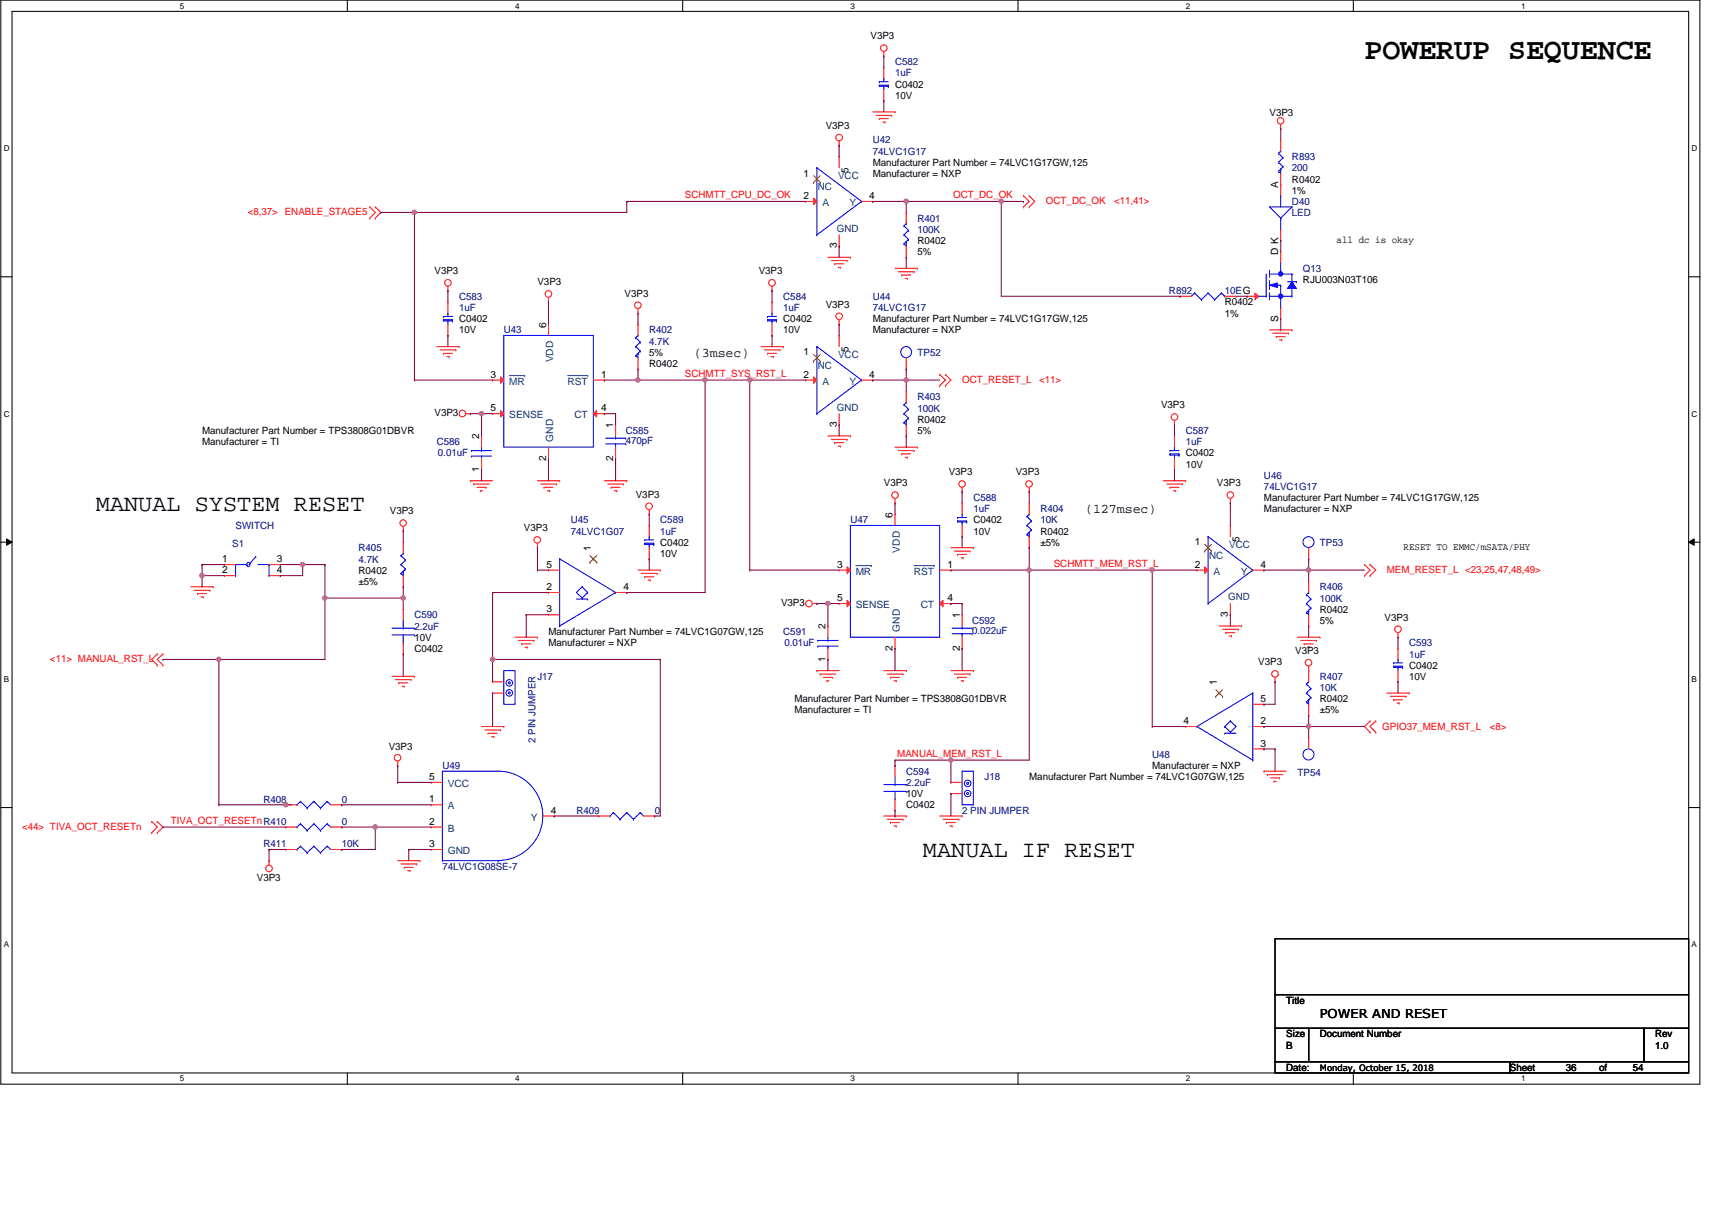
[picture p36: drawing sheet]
<svg xmlns="http://www.w3.org/2000/svg" width="420mm" height="297mm" viewBox="0 0 420 297" stroke-linecap="round" stroke-linejoin="round" font-family="sans-serif">
<defs><g id="words">
<text font-size="7.4" x="334.9" y="14.4">POWERUP SEQUENCE</text>
<g font-size="5.8">
<text x="23.5" y="125.3">MANUAL SYSTEM RESET</text>
<text x="226.5" y="210.4">MANUAL IF RESET</text>
</g>
<g font-size="3.3">
<text x="170.3" y="87.6">(3msec)</text>
<text x="266.3" y="126">(127msec)</text>
</g>
<text font-size="3" x="323.9" y="249.9">POWER AND RESET</text>
<g font-size="2.5">
<text x="213.6" y="9.7">V3P3</text>
<text x="219.7" y="21.5">C0402</text>
<text x="219.7" y="24.3">10V</text>
<text x="311.6" y="28.4">V3P3</text>
<text x="202.6" y="31.7">V3P3</text>
<text x="214.2" y="40.7">Manufacturer Part Number = 74LVC1G17GW,125</text>
<text x="197.2" y="43.3">1</text>
<text x="208.2" y="42.6" transform="rotate(-90 208.2 42.6)">5</text>
<text x="214.2" y="43.4">Manufacturer = NXP</text>
<text x="313.7" y="46.1" transform="rotate(-90 313.7 46.1)">A</text>
<text x="317.1" y="44.8">R0402</text>
<text x="317.1" y="47.5">1%</text>
<text x="197.2" y="48.9">2</text>
<text x="213.3" y="48.9">4</text>
<text x="225.2" y="59.9">R0402</text>
<text x="328" y="59.6">all dc is okay</text>
<text x="205.3" y="61" transform="rotate(-90 205.3 61)">3</text>
<text x="225.2" y="62.7">5%</text>
<text x="313.7" y="62.6" transform="rotate(-90 313.7 62.6)">D K</text>
<text x="106.6" y="67.3">V3P3</text>
<text x="131.9" y="70.1">V3P3</text>
<text x="186.2" y="67.3">V3P3</text>
<text x="319.8" y="69.5">RJU003N03T106</text>
<text x="153.3" y="72.8">V3P3</text>
<text x="202.6" y="75.5">V3P3</text>
<text x="300.6" y="75">R0402</text>
<text x="300.6" y="77.7">1%</text>
<text x="112.7" y="79.1">C0402</text>
<text x="112.7" y="81.8">10V</text>
<text x="134" y="80.4" transform="rotate(-90 134 80.4)">6</text>
<text x="192.2" y="79.1">C0402</text>
<text x="192.2" y="81.8">10V</text>
<text x="214.2" y="81.8">Manufacturer = NXP</text>
<text x="214.2" y="79.1">Manufacturer Part Number = 74LVC1G17GW,125</text>
<text x="313.7" y="79" transform="rotate(-90 313.7 79)">S</text>
<text x="159.3" y="87.3">5%</text>
<text x="197.2" y="87.2">1</text>
<text x="208.2" y="86.4" transform="rotate(-90 208.2 86.4)">5</text>
<text x="120.4" y="92.7">3</text>
<text x="147.5" y="92.7">1</text>
<text x="159.3" y="90.1">R0402</text>
<text x="197.2" y="92.7">2</text>
<text x="213.3" y="92.7">4</text>
<text x="120.4" y="101">5</text>
<text x="147.5" y="101">4</text>
<text x="284.9" y="100.2">V3P3</text>
<text x="49.6" y="106.6">Manufacturer Part Number = TPS3808G01DBVR</text>
<text x="106.6" y="102.2">V3P3</text>
<text x="117.6" y="107.9" transform="rotate(-90 117.6 107.9)">2</text>
<text x="150.5" y="105.1" transform="rotate(-90 150.5 105.1)">1</text>
<text x="205.3" y="104.9" transform="rotate(-90 205.3 104.9)">3</text>
<text x="225.2" y="103.8">R0402</text>
<text x="225.2" y="106.6">5%</text>
<text x="49.6" y="109.3">Manufacturer = TI</text>
<text x="134" y="113.1" transform="rotate(-90 134 113.1)">2</text>
<text x="150.5" y="113.1" transform="rotate(-90 150.5 113.1)">2</text>
<text x="291" y="112">C0402</text>
<text x="117.6" y="115.8" transform="rotate(-90 117.6 115.8)">1</text>
<text x="216.9" y="119.4">V3P3</text>
<text x="232.8" y="116.7">V3P3</text>
<text x="249.3" y="116.7">V3P3</text>
<text x="291" y="114.8">10V</text>
<text x="298.7" y="119.4">V3P3</text>
<text x="156" y="122.2">V3P3</text>
<text x="310.2" y="125.7">Manufacturer = NXP</text>
<text x="310.2" y="123">Manufacturer Part Number = 74LVC1G17GW,125</text>
<text x="95.7" y="126.3">V3P3</text>
<text x="128.6" y="130.4">V3P3</text>
<text x="219.1" y="127.1" transform="rotate(-90 219.1 127.1)">6</text>
<text x="238.9" y="128.5">C0402</text>
<text x="238.9" y="131.2">10V</text>
<text x="255.3" y="131.2">R0402</text>
<text x="145" y="135.3" transform="rotate(-90 145 135.3)">1</text>
<text x="162" y="134">C0402</text>
<text x="162" y="136.7">10V</text>
<text x="255.3" y="134">±5%</text>
<text x="293.2" y="133.9">1</text>
<text x="304.2" y="133.1" transform="rotate(-90 304.2 133.1)">5</text>
<text x="344.5" y="135">RESET TO EMMC/mSATA/PHY</text>
<text x="54.6" y="138">1</text>
<text x="54.6" y="140.7">2</text>
<text x="67.9" y="138">3</text>
<text x="67.9" y="140.7">4</text>
<text x="88" y="140.8">R0402</text>
<text x="88" y="143.6">±5%</text>
<text x="134.1" y="139.4">5</text>
<text x="205.4" y="139.4">3</text>
<text x="232.5" y="139.4">1</text>
<text x="293.2" y="139.4">2</text>
<text x="309.4" y="139.4">4</text>
<text x="134.1" y="144.9">2</text>
<text x="153" y="144.9">4</text>
<text x="191.7" y="148.8">V3P3</text>
<text x="205.4" y="147.6">5</text>
<text x="232.5" y="147.6">4</text>
<text x="134.1" y="150.3">3</text>
<text x="134.6" y="155.9">Manufacturer Part Number = 74LVC1G07GW,125</text>
<text x="202.6" y="154.5" transform="rotate(-90 202.6 154.5)">2</text>
<text x="235.5" y="151.8" transform="rotate(-90 235.5 151.8)">1</text>
<text x="301.4" y="151.5" transform="rotate(-90 301.4 151.5)">3</text>
<text x="323.9" y="150.4">R0402</text>
<text x="323.9" y="153.2">5%</text>
<text x="339.8" y="152.4">V3P3</text>
<text x="101.7" y="157.3">10V</text>
<text x="101.7" y="160">C0402</text>
<text x="134.6" y="158.7">Manufacturer = NXP</text>
<text x="219.1" y="159.7" transform="rotate(-90 219.1 159.7)">2</text>
<text x="235.5" y="159.7" transform="rotate(-90 235.5 159.7)">2</text>
<text x="317.9" y="160.6">V3P3</text>
<text x="202.6" y="162.5" transform="rotate(-90 202.6 162.5)">1</text>
<text x="308.8" y="163.3">V3P3</text>
<text x="345.9" y="164.1">C0402</text>
<text x="345.9" y="166.9">10V</text>
<text x="195" y="172.4">Manufacturer Part Number = TPS3808G01DBVR</text>
<text x="298.6" y="168.2" transform="rotate(-90 298.6 168.2)">1</text>
<text x="309.4" y="172.3">5</text>
<text x="323.9" y="172.4">R0402</text>
<text x="195" y="175.1">Manufacturer = TI</text>
<text x="290.5" y="177.8">4</text>
<text x="309.4" y="177.8">2</text>
<text x="323.9" y="175.1">±5%</text>
<text x="95.4" y="184.1">V3P3</text>
<text x="309.4" y="183.3">3</text>
<text x="105.3" y="191.5">5</text>
<text x="252.6" y="191.6">Manufacturer Part Number = 74LVC1G07GW,125</text>
<text x="282.8" y="188.8">Manufacturer = NXP</text>
<text x="105.3" y="197">1</text>
<text x="222.4" y="195.7">10V</text>
<text x="105.3" y="202.4">2</text>
<text x="135.2" y="199.7">4</text>
<text x="222.4" y="198.4">C0402</text>
<text x="105.3" y="207.9">3</text>
<text x="63" y="216.3">V3P3</text>
<text x="315.7" y="246.4">Title</text>
<text x="315.7" y="254.7">Size</text>
<text x="315.7" y="257.4">B</text>
<text x="323.9" y="254.7">Document Number</text>
<text x="406.2" y="254.7">Rev</text>
<text x="406.2" y="257.4">1.0</text>
<text x="315.7" y="262.9">Date:</text>
<text x="370.5" y="262.9">Sheet</text>
<text x="384.2" y="262.9">36</text>
<text x="392.5" y="262.9">of</text>
<text x="400.7" y="262.9">54</text>
</g>
<g font-size="2.5" fill="#000080">
<text x="219.7" y="16">C582</text>
<text x="219.7" y="18.8">1uF</text>
<text x="214.2" y="35.2">U42</text>
<text x="214.2" y="38">74LVC1G17</text>
<text x="317.1" y="39.3">R893</text>
<text x="317.1" y="42.1">200</text>
<text x="317.1" y="50.3">D40</text>
<text x="317.1" y="53">LED</text>
<text x="225.2" y="54.4">R401</text>
<text x="225.2" y="57.1">100K</text>
<text x="319.8" y="66.8">Q13</text>
<text x="112.7" y="73.6">C583</text>
<text x="112.7" y="76.4">1uF</text>
<text x="192.2" y="73.6">C584</text>
<text x="192.2" y="76.4">1uF</text>
<text x="214.2" y="73.6">U44</text>
<text x="214.2" y="76.4">74LVC1G17</text>
<text x="286.9" y="72.3">R892</text>
<text x="300.6" y="72.3">10EG</text>
<text x="123.6" y="81.8">U43</text>
<text x="159.3" y="81.8">R402</text>
<text x="159.3" y="84.6">4.7K</text>
<text x="225.2" y="87.3">TP52</text>
<text x="225.2" y="98.3">R403</text>
<text x="225.2" y="101">100K</text>
<text x="153.6" y="106.6">C585</text>
<text x="291" y="106.6">C587</text>
<text x="107.2" y="109.3">C586</text>
<text x="107.5" y="112">0.01uF</text>
<text x="153.6" y="109">470pF</text>
<text x="291" y="109.3">1uF</text>
<text x="310.2" y="117.5">U46</text>
<text x="238.9" y="123">C588</text>
<text x="238.9" y="125.7">1uF</text>
<text x="255.3" y="125.7">R404</text>
<text x="310.2" y="120.3">74LVC1G17</text>
<text x="57.8" y="129.8">SWITCH</text>
<text x="140.1" y="128.5">U45</text>
<text x="140.1" y="131.2">74LVC1G07</text>
<text x="162" y="128.5">C589</text>
<text x="162" y="131.2">1uF</text>
<text x="208.7" y="128.5">U47</text>
<text x="255.3" y="128.5">10K</text>
<text x="57" y="134.2">S1</text>
<text x="88" y="135.3">R405</text>
<text x="323.9" y="134">TP53</text>
<text x="88" y="138.1">4.7K</text>
<text x="323.9" y="144.9">R406</text>
<text x="323.9" y="147.7">100K</text>
<text x="101.7" y="151.8">C590</text>
<text x="101.7" y="154.6">2.2uF</text>
<text x="192.2" y="155.9">C591</text>
<text x="238.6" y="153.2">C592</text>
<text x="238.6" y="155.7">0.022uF</text>
<text x="192.5" y="158.7">0.01uF</text>
<text x="345.9" y="158.7">C593</text>
<text x="345.9" y="161.4">1uF</text>
<text x="131.9" y="166.9">J17</text>
<text x="323.9" y="166.9">R407</text>
<text x="323.9" y="169.6">10K</text>
<text x="131.4" y="182.5" transform="rotate(-90 131.4 182.5)">2 PIN JUMPER</text>
<text x="108.6" y="188.8">U49</text>
<text x="222.4" y="190.2">C594</text>
<text x="241.6" y="191.6">J18</text>
<text x="282.8" y="186.1">U48</text>
<text x="318.4" y="190.5">TP54</text>
<text x="64.7" y="197.1">R408</text>
<text x="83.9" y="197.1">0</text>
<text x="222.4" y="193">2.2uF</text>
<text x="83.9" y="202.6">0</text>
<text x="141.5" y="199.8">R409</text>
<text x="160.7" y="199.8">0</text>
<text x="236.1" y="199.8">2 PIN JUMPER</text>
<text x="64.7" y="208">R411</text>
<text x="83.9" y="208">10K</text>
<text x="108.6" y="213.5">74LVC1G08SE-7</text>
</g>
<g font-size="2.5" fill="#004080">
<text x="200.7" y="46.7">NC</text>
<text x="205.7" y="44">VCC</text>
<text x="201.8" y="50.6">A</text>
<text x="208.5" y="50.6">Y</text>
<text x="205.4" y="56.9">GND</text>
<text x="135.8" y="89" transform="rotate(-90 135.8 89)">VDD</text>
<text x="205.7" y="87.9">VCC</text>
<text x="125" y="94.4">MR</text>
<text x="139.3" y="94.4">RST</text>
<text x="200.7" y="90.6">NC</text>
<text x="201.8" y="94.4">A</text>
<text x="208.5" y="94.4">Y</text>
<text x="205.4" y="100.8">GND</text>
<text x="125" y="102.7">SENSE</text>
<text x="141" y="102.7">CT</text>
<text x="135.8" y="108.4" transform="rotate(-90 135.8 108.4)">GND</text>
<text x="220.8" y="135.6" transform="rotate(-90 220.8 135.6)">VDD</text>
<text x="296.7" y="137.2">NC</text>
<text x="301.7" y="134.5">VCC</text>
<text x="210" y="141.1">MR</text>
<text x="224.3" y="141.1">RST</text>
<text x="297.8" y="141.1">A</text>
<text x="304.5" y="141.1">Y</text>
<text x="210" y="149.3">SENSE</text>
<text x="226" y="149.3">CT</text>
<text x="301.4" y="147.4">GND</text>
<text x="220.8" y="155.1" transform="rotate(-90 220.8 155.1)">GND</text>
<text x="109.9" y="193.2">VCC</text>
<text x="109.9" y="198.7">A</text>
<text x="130.3" y="201.5">Y</text>
<text x="109.9" y="204.2">B</text>
<text x="109.9" y="209.7">GND</text>
</g>
<g font-size="2.5" fill="#f00">
<text x="60.8" y="52.8">&lt;8,37&gt; ENABLE_STAGE5</text>
<text x="168.1" y="48.7">SCHMTT_CPU_DC_OK</text>
<text x="233.9" y="48.7">OCT_DC_OK</text>
<text x="256.7" y="50">OCT_DC_OK</text>
<text x="273.4" y="50">&lt;11,41&gt;</text>
<text x="168.1" y="92.5">SCHMTT_SYS_RST_L</text>
<text x="236.1" y="93.9">OCT_RESET_L</text>
<text x="255" y="93.9">&lt;11&gt;</text>
<text x="258.6" y="139.2">SCHMTT_MEM_RST_L</text>
<text x="340.3" y="140.5">MEM_RESET_L &lt;23,25,47,48,49&gt;</text>
<text x="12.3" y="162.5">&lt;11&gt; MANUAL_RST_L</text>
<text x="339.2" y="179.2">GPIO37_MEM_RST_L</text>
<text x="365.6" y="179.2">&lt;8&gt;</text>
<text x="220.2" y="185.8">MANUAL_MEM_RST_L</text>
<text x="5.4" y="203.7">&lt;44&gt; TIVA_OCT_RESETn</text>
<text x="41.9" y="202.3">TIVA_OCT_RESETnR410</text>
</g>
<text font-size="2.2" x="323.9" y="262.8">Monday, October 15, 2018</text>
<g font-size="2">
<text x="44.1" y="2.1">5</text>
<text x="126.4" y="2.1">4</text>
<text x="208.7" y="2.1">3</text>
<text x="291" y="2.1">2</text>
<text x="373.3" y="2.1">1</text>
<text x=".9" y="37.1">D</text>
<text x="415.2" y="37.1">D</text>
<text x=".9" y="102.3">C</text>
<text x="415.2" y="102.3">C</text>
<text x=".9" y="167.4">B</text>
<text x="415.2" y="167.4">B</text>
<text x=".9" y="232.6">A</text>
<text x="415.2" y="232.6">A</text>
<text x="44.1" y="265.5">5</text>
<text x="126.4" y="265.5">4</text>
<text x="208.7" y="265.5">3</text>
<text x="291" y="265.5">2</text>
<text x="373.3" y="265.5">1</text>
</g>
</g></defs>
<path d="M.2 0h417v266.1h-417zM3 2.8h411.4v260.6h-411.4z" fill="none" stroke="#000" stroke-width=".25"/>
<g fill="#fff">
<path d="M44.1 .3h1.1v2.2h-1.1z"/>
<path d="M44.1 263.7h1.1v2.2h-1.1z"/>
</g>
<path d="M85.2 0v2.8M85.2 263.4v2.7" fill="none" stroke="#000" stroke-width=".25"/>
<g fill="#fff">
<path d="M126.4 .3h1.1v2.2h-1.1z"/>
<path d="M126.4 263.7h1.1v2.2h-1.1z"/>
</g>
<path d="M167.5 0v2.8M167.5 263.4v2.7" fill="none" stroke="#000" stroke-width=".25"/>
<g fill="#fff">
<path d="M208.7 .3h1.1v2.2h-1.1z"/>
<path d="M208.7 263.7h1.1v2.2h-1.1z"/>
</g>
<path d="M249.8 0v2.8M249.8 263.4v2.7" fill="none" stroke="#000" stroke-width=".25"/>
<g fill="#fff">
<path d="M291 .3h1.1v2.2h-1.1z"/>
<path d="M291 263.7h1.1v2.2h-1.1z"/>
</g>
<path d="M332.1 0v2.8M332.1 263.4v2.7" fill="none" stroke="#000" stroke-width=".25"/>
<g fill="#fff">
<path d="M373.3 .3h1.1v2.2h-1.1z"/>
<path d="M373.3 263.7h1.1v2.2h-1.1z"/>
<path d="M.9 35.3h1.4v2.2h-1.4z"/>
<path d="M415.2 35.3h1.3v2.2h-1.3z"/>
<path d="M.9 100.5h1.4v2.2h-1.4z"/>
<path d="M415.2 100.5h1.3v2.2h-1.3z"/>
</g>
<path d="M.2 67.9h2.8M414.4 67.9h2.8" fill="none" stroke="#000" stroke-width=".25"/>
<g fill="#fff">
<path d="M.9 165.7h1.3v2.2h-1.3z"/>
<path d="M415.2 165.7h1.3v2.2h-1.3z"/>
</g>
<path d="M.2 133.1h2.8M1.6 132.3l1.4 .8-1.4 .8zM414.4 133.1l1.4-.8v1.6zM414.4 133.1h2.8" fill="none" stroke="#000" stroke-width=".25"/>
<path d="M1.6 132.3l1.4 .8-1.4 .8zM414.4 133.1l1.4-.8v1.6z" fill="#000"/>
<g fill="#fff">
<path d="M.9 230.8h1.3v2.2h-1.3z"/>
<path d="M415.2 230.8h1.3v2.2h-1.3z"/>
</g>
<path d="M.2 198.2h2.8M414.4 198.2h2.8M312.9 230.5h101.5v13.7h-101.5zM312.9 244.2h101.5v8.2h-101.5zM312.9 252.4h8.3v8.2h-8.3zM321.2 252.4h82.3v8.2h-82.3zM403.5 252.4h10.9v8.2h-10.9zM312.9 260.6h57.6v2.8h-57.6zM370.5 260.6h43.9v2.8h-43.9z" fill="none" stroke="#000" stroke-width=".25"/>
<g fill="none" stroke="#f00" stroke-width=".25">
<path d="M216.9 13.8h.1M216.9 12.7v1.1M205.9 35.7h.1M205.9 34.6v1.1M214.2 27.5h5.5M215 28.3h3.9M215.8 29.1h.1M215.8 29.1h2.2M216.7 30h.5M217.2 30h.1M218.9 28.3h.1M219.7 27.5h.1"/>
<path d="M314.3 31.6h.1M314.3 30.5v1.1M90.8 50.8h.1M90.8 53.6h.1M90.8 50.8l1.3 1.4-1.3 1.4M92.1 53.6h.1M92.1 50.8h.1M92.1 50.8l1.4 1.4-1.4 1.4M251.2 50.8h.1M251.2 48h.1M251.2 48l1.4 1.4-1.4 1.4M252.6 50.8h.1"/>
<path d="M252.6 48h.1M252.6 48l1.3 1.4-1.3 1.4M109.9 71.4h.1M109.9 70.3v1.1M134.6 74.1h.1M134.6 73v1.1M156.6 76.9h.1M156.6 75.8v1.1M189.5 71.4h.1M189.5 70.3v1.1M203.2 63.2h5.5M204 64h3.9"/>
<path d="M204.8 64.8h.1M204.8 64.8h2.2M205.7 65.6h.5M205.9 79.6h.1M205.9 78.5v1.1M206.2 65.6h.1M207.9 64h.1M208.7 63.2h.1M219.7 65.9h5.5M220.5 66.7h3.8M221.3 67.5h.1M221.3 67.5h2.2"/>
<path d="M222.2 68.4h.5M222.7 68.4h.1M224.3 66.7h.1M225.2 65.9h.1M107.2 85.1h5.5M108 85.9h3.9M108.8 86.7h.1M108.8 86.7h2.2M109.7 87.5h.5M110.2 87.5h.1M111.9 85.9h.1M112.7 85.1h.1"/>
<path d="M186.8 85.1h5.4M187.6 85.9h3.8M188.4 86.7h.1M188.4 86.7h2.2M189.2 87.5h.6M189.8 87.5h.1M191.4 85.9h.1M192.2 85.1h.1M230.6 94.7h.1M230.6 91.9h.1M230.6 91.9l1.4 1.4-1.4 1.4M232 94.7h.1"/>
<path d="M232 91.9h.1M232 91.9l1.4 1.4-1.4 1.4M311.6 81h5.5M312.4 81.8h3.8M313.2 82.6h.1M313.2 82.6h2.2M314 83.4h.6M314.6 83.4h.1M316.2 81.8h.1M317.1 81h.1M114.3 101.6h1.1M115.4 118h.1"/>
<path d="M115.4 101.6h.1M115.4 118h5.5M116.2 118.8h.1M116.2 118.8h3.9M117.1 119.6h2.2M119.3 119.6h.1M131.9 118h5.5M132.7 118.8h3.9M133.5 119.6h.1M133.5 119.6h2.2M136.6 118.8h.1M137.4 118h.1"/>
<path d="M148.3 118h5.5M149.2 118.8h3.8M150 119.6h.1M150 119.6h2.2M153 118.8h.1M153.8 118h.1M203.2 107h5.5M204 107.9h3.9M204.8 108.7h.1M204.8 108.7h2.2M205.7 109.5h.5M206.2 109.5h.1"/>
<path d="M207.9 107.9h.1M208.7 107h.1M219.7 109.8h5.5M220.5 110.6h3.8M221.3 111.4h.1M221.3 111.4h2.2M222.2 112.3h.5M222.7 112.3h.1M224.3 110.6h.1M225.2 109.8h.1M236.1 119.6v1.1M252.6 119.6v1.1"/>
<path d="M285.5 118h5.5M286.3 118.8h3.9M287.1 119.6h.1M287.1 119.6h2.2M288.2 104.3h.1M288.2 103.2v1.1M290.2 118.8h.1M291 118h.1M99 130.3h.1M99 129.2v1.1M117.9 120.5h.1M117.9 120.5h.5"/>
<path d="M131.9 134.5h.1M131.9 133.3v1.2M134.4 120.5h.5M134.9 120.5h.1M150.8 120.5h.6M151.4 120.5h.1M156.6 140h5.4M159.3 126.2h.1M159.3 137.2h.1M159.3 129h.1M159.3 125.1v1.1M159.3 129v2.7"/>
<path d="M159.3 134.5v2.7M162 140h.1M219.7 123.5h.1M219.7 122.4v1.1M230.6 140h2.8M233.4 140h.1M233.4 134.5h5.5M234.2 135.3h3.8M235 136.1h.1M235 136.1h2.2M235.9 136.9h.5M236.1 120.7h.1"/>
<path d="M236.4 136.9h.1M238 135.3h.1M238.9 134.5h.1M252.6 120.7h.1M288 120.5h.5M288.5 120.5h.1M302 123.5h.1M302 122.4v1.1M334.9 138.6h.1M334.9 138.6l1.3 1.4-1.3 1.3M336.2 138.6h.1M336.2 138.6l1.4 1.4-1.4 1.3"/>
<path d="M46.9 144.1h5.4M47.7 144.9h3.8M48.5 145.7h.1M48.5 145.7h2.2M49.3 146.6h.6M49.9 146.6h.1M51.5 144.9h.1M52.3 144.1h.1M126.4 156.4h5.5M127.2 157.2h3.9M128 158.1h.1M128 158.1h2.2"/>
<path d="M128.9 158.9h.5M129.4 158.9h.1M131.1 157.2h.1M131.9 156.4h.1M157.4 140.8h3.8M158.2 141.6h.1M158.2 141.6h2.2M159 142.4h.6M159.6 142.4h.1M161.2 140.8h.1M199.4 148.2h1.1M200.5 148.2h.1"/>
<path d="M219.7 159.2h.1M219.7 156.4v2.8M299.2 153.7h5.5M300 154.5h3.9M300.9 155.3h.1M300.9 155.3h2.2M301.7 156.1h.5M302.2 156.1h.1M303.9 154.5h.1M304.7 153.7h.1M318.4 156.4h5.5M319.2 157.2h3.9"/>
<path d="M320.1 158.1h.1M320.1 158.1h2.2M320.9 158.9h.5M321.4 158.9h.1M323.1 157.2h.1M323.9 156.4h.1M334.9 141.3h.1M336.2 141.3h.1M343.1 156.4h.1M343.1 155.3v1.1M38.6 163.3h.1M38.6 160.5h.1"/>
<path d="M38.6 160.5l-1.4 1.4 1.4 1.4M40 163.3h.1M40 160.5h.1M40 160.5l-1.4 1.4 1.4 1.4M96.2 166h5.5M97.1 166.8h3.8M97.9 167.6h.1M97.9 167.6h2.2M98.7 168.5h.5M99.2 168.5h.1M100.9 166.8h.1M101.7 166h.1"/>
<path d="M118.2 178.4h5.4M119 179.2h3.8M122.8 179.2h.1M123.6 178.4h.1M200.5 164.6h.1M200.5 164.6h5.4M201.3 165.5h.1M201.3 165.5h3.8M202.1 166.3h2.2M202.9 167.1h.1M202.9 167.1h.6M204.3 166.3h.1"/>
<path d="M216.9 164.6h5.5M217.8 165.5h3.8M218.6 166.3h.1M218.6 166.3h2.2M219.4 167.1h.6M220 167.1h.1M221.6 165.5h.1M222.4 164.6h.1M233.4 164.6h5.5M234.2 165.5h3.8M235 166.3h.1M235 166.3h2.2"/>
<path d="M235.9 167.1h.5M236.4 167.1h.1M238 165.5h.1M238.9 164.6h.1M312.9 167.4h.1M312.9 166.3v1.1M321.2 164.6h.1M321.2 163.5v1.1M336.2 179.7h.1M336.2 177h.1M336.2 177l-1.3 1.4 1.3 1.3M337.6 177h.1"/>
<path d="M337.6 179.7h.1M337.6 177l-1.4 1.4 1.4 1.3M340.3 170.1h5.6M341.2 170.9h3.8M342 171.8h.1M342 171.8h2.2M342.8 172.6h.6M343.4 172.6h.1M345 170.9h.1M345.9 170.1h.1M97.6 188h.1M97.6 186.9v1.1"/>
<path d="M119.8 180h.1M119.8 180h2.2M120.6 180.8h.6M121.2 180.8h.1M310.2 189.3h.1M310.2 189.3h5.5M311 190.2h.1M311 190.2h3.9M311.8 191h2.2M312.7 191.8h.1M312.7 191.8h.5M314 191h.1"/>
<path d="M37.2 201.7h.1M37.2 204.4h.1M37.2 201.7l1.4 1.3-1.4 1.4M38.6 204.4h.1M38.6 201.7h.1M38.6 201.7l1.4 1.3-1.4 1.4M66 211.3h.1M66 211.3v1.1M97.6 211.3h5.5M98.4 212.1h3.9M99.2 212.9h.1M99.2 212.9h2.2"/>
<path d="M100.1 213.7h.5M100.6 213.7h.1M102.3 212.1h.1M103.1 211.3h.1M216.9 200.3h5.5M217.8 201.1h3.8M218.6 201.9h.1M218.6 201.9h2.2M219.4 202.8h.6M220 202.8h.1M221.6 201.1h.1M222.4 200.3h.1"/>
<path d="M230.6 200.3h5.5M231.5 201.1h3.8M232.3 201.9h.1M232.3 201.9h2.2M233.1 202.8h.6M233.7 202.8h.1M235.3 201.1h.1M236.1 200.3h.1"/>
<circle cx="216.9" cy="11.8" r=".81"/>
<circle cx="205.9" cy="33.8" r=".81"/>
<circle cx="314.3" cy="29.7" r=".8"/>
<circle cx="109.9" cy="69.4" r=".81"/>
<circle cx="134.6" cy="72.2" r=".81"/>
<circle cx="156.5" cy="74.9" r=".81"/>
<circle cx="189.5" cy="69.4" r=".81"/>
<circle cx="205.9" cy="77.7" r=".8"/>
<circle cx="113.5" cy="101.5" r=".81"/>
<circle cx="236.1" cy="118.8" r=".78"/>
<circle cx="252.6" cy="118.8" r=".8"/>
<circle cx="288.2" cy="102.4" r=".81"/>
<circle cx="98.9" cy="128.4" r=".79"/>
<circle cx="131.9" cy="132.5" r=".8"/>
<circle cx="159.3" cy="124.3" r=".81"/>
<circle cx="219.7" cy="121.5" r=".81"/>
<circle cx="302" cy="121.5" r=".81"/>
<circle cx="198.5" cy="148.2" r=".81"/>
<circle cx="343.1" cy="154.5" r=".81"/>
<circle cx="312.9" cy="165.4" r=".81"/>
<circle cx="321.1" cy="162.7" r=".81"/>
<circle cx="97.6" cy="186" r=".81"/>
<circle cx="66" cy="213.2" r=".81"/>
</g>
<g fill="none" stroke="#00f" stroke-width=".25">
<path d="M158.2 132.5h.1M158.2 133.3h.1M158.2 133.3v.3h2.2M158.2 132.5h2.2M158.2 133.3h2.2M159.3 133.6h.1M159.3 131.7h.1M159.3 131.7v.8M159.3 133.6v.9M160.4 133.6h.1M160.4 133.3h.1M160.4 133.3v.3"/>
<path d="M208.7 129h21.9v27.4h-21.9z"/>
</g>
<path d="M224.3 138.9h5M229.3 138.9h.1" fill="none" stroke="#004080" stroke-width=".25"/>
<path d="M207.9 139.1l.8 .9-.8 .8z" fill="#f00"/>
<path d="M205.9 140h.1M205.9 140h2.8M207.9 139.1l.8 .9-.8 .8zM219.7 126.2h.1M219.7 126.2v2.8" fill="none" stroke="#f00" stroke-width=".25"/>
<path d="M210 138.9h3.8M213.8 138.9h.1" fill="none" stroke="#004080" stroke-width=".25"/>
<path d="M230.6 148.2l.8-.8v1.6z" fill="#f00"/>
<path d="M230.6 148.2l.8-.8v1.6zM230.6 148.2h2.8M233.4 148.2h.1" fill="none" stroke="#f00" stroke-width=".25"/>
<path d="M207.9 147.4l.8 .8-.8 .8z" fill="#f00"/>
<g fill="none" stroke="#f00" stroke-width=".25">
<path d="M216.9 16.5h.1M216.9 16.5v2.8M216.9 24.7h.1M216.9 22v2.7M109.9 74.1h.1M109.9 74.1v2.8M109.9 79.6v2.7M156.6 79.6h.1M156.6 79.6v2.7M109.9 82.3h.1M156.6 90.6h.1M156.6 87.8v2.8"/>
<path d="M222.4 90.6h.1M222.4 87.8v2.8M99 133.1h.1M99 133.1v2.7M296.5 134.5h.1M99 144.1h.1M99 141.3v2.8M203.2 153.7h.1M203.2 153.7v2.7M203.2 159.2v2.7M205.9 148.2h.1M205.9 148.2h2.8"/>
<path d="M207.9 147.4l.8 .8-.8 .8zM203.2 161.9h.1M321.2 175.6h.1M321.2 164.6h.1M321.2 164.6v2.8M321.2 172.9v2.7"/>
</g>
<g fill="none" stroke="#00f" stroke-width=".25">
<path d="M216.9 19.3h.1M216.9 19.3v.8M215.8 20.1h.1M215.8 20.9h.1M215.8 20.9v.3h2.2M215.8 20.1h2.2M215.8 20.9h2.2M216.9 21.2h.1M216.9 21.2v.8M218 21.2h.1M218 20.9h.1M218 20.9v.3"/>
<path d="M108.8 77.7h.1M108.8 78.5h.1M108.8 78.5v.3h2.2M108.8 77.7h2.2M108.8 78.5h2.2M109.9 78.8h.1M109.9 76.9h.1M109.9 76.9v.8M109.9 78.8v.8M111 78.8h.1M111 78.5h.1M111 78.5v.3"/>
<path d="M156 87.3h.1M156 85.1h.1M156 82.9h.1M156 85.1l1.1 1.1M156 82.9l1.1 1.1M156.6 82.3h.1M156.6 86.7h.1M156.6 86.7v1.1l-.6-.5M156.6 82.3l-.6 .6M157.1 86.2h.1M157.1 84h.1M157.1 86.2l-1.1 1.1"/>
<path d="M157.1 84l-1.1 1.1M98.4 138.6h.1M98.4 136.4h.1M98.4 138.6l1.1 1.1M98.4 136.4l1.1 1.1M99 135.8h.1M99 135.8l-.6 .6M99.5 139.7h.1M99.5 137.5h.1M99.5 139.7l-1.1 1.1M99.5 137.5l-1.1 1.1M296.5 131.7h.1"/>
<path d="M296.5 131.7v16.5M296.5 131.7l11 8.3M307.5 140h.1M307.5 140l-11 8.2M98.4 140.8h.1M99 140.2h.1M99 140.2v1.1l-.6-.5M200.7 157.2h.1M200.7 158.6h.1M200.7 157.2h5M200.7 158.6h5M203.2 158.6h.1"/>
<path d="M203.2 157.2h.1M203.2 156.4v.8M203.2 158.6v.6M296.5 148.2h.1M320.6 172.3h.1M320.6 170.1h.1M320.6 167.9h.1M320.6 170.1l1.1 1.1M320.6 167.9l1.1 1.1M321.2 167.4h.1M321.2 171.8h.1M321.2 171.8v1.1l-.6-.6"/>
<path d="M321.2 167.4l-.6 .5M321.7 171.2h.1M321.7 169h.1M321.7 171.2l-1.1 1.1M321.7 169l-1.1 1.1"/>
<circle cx="222.4" cy="86.4" r="1.35"/>
</g>
<path d="M295.6 135.3h.1M295.7 133.6l1.6 1.7M297.3 133.6l-1.7 1.7M297.3 135.3h.1" fill="none" stroke="#804000" stroke-width=".25"/>
<path d="M295.7 139.1l.8 .9-.8 .8z" fill="#f00"/>
<g fill="none" stroke="#f00" stroke-width=".25">
<path d="M200.5 43.9h.1M289.6 72.7h.1M289.6 72.7h2.7M300.6 72.7h2.7M303.3 72.7h.1M118.2 115.3h.1M118.2 107h.1M118.2 107v2.8M118.2 112.5v2.8M151.1 104.3h.1M151.1 112.5h.1M151.1 104.3v2.7"/>
<path d="M151.1 109.8v2.7M293.7 140h.1M293.7 140h2.8M295.7 139.1l.8 .9-.8 .8zM302 129h.1M302 129v2.7M307.5 140h2.7M310.2 140h.1M321.2 137.2h.1M321.2 134.5v2.7M302 150.9h.1M302 148.2v2.7"/>
<path d="M120.9 167.4h.1M120.9 170.1h.1M120.9 167.4h2.7M120.9 170.1h2.7M70.2 203h.1M70.2 203h2.7M81.1 203h2.8M83.9 203h.1"/>
</g>
<g fill="none" stroke="#00f" stroke-width=".25">
<path d="M200.5 57.7h.1M200.5 41.2h.1M200.5 41.2v16.5M200.5 41.2l10.9 8.2M211.4 49.4h.1M211.4 49.4l-10.9 8.3M293.2 71.9h.1M293.2 71.9l-.9 .8M293.2 71.9l1.6 1.7M294.8 73.6h.1M296.5 71.9h.1M296.5 71.9l-1.7 1.7"/>
<path d="M296.5 71.9l1.6 1.7M298.1 73.6h.1M299.8 71.9h.1M299.8 71.9l-1.7 1.7M299.8 71.9l.8 .8M300.6 72.7h.1M115.7 110.6h.1M115.7 112h.1M115.7 110.6h4.9M115.7 112h4.9M118.2 112h.1M118.2 110.6h.1"/>
<path d="M118.2 109.8v.8M118.2 112v.5M148.6 109h5M148.6 107.6h5M151.1 107.6h.1M151.1 109h.1M151.1 107v.6M151.1 109v.8M153.6 109h.1M153.6 107.6h.1M123.6 164.6h2.8v8.3h-2.8zM72.9 203h.1"/>
<path d="M73.7 202.2h.1M73.7 202.2l1.7 1.7M73.7 202.2l-.8 .8M75.4 203.9h.1M77 202.2h.1M77 202.2l1.6 1.7M77 202.2l-1.6 1.7M78.6 203.9h.1M80.3 202.2h.1M80.3 202.2l.8 .8M80.3 202.2l-1.7 1.7"/>
<circle cx="321.1" cy="133.1" r="1.34"/>
<circle cx="125" cy="167.6" r=".81"/>
<circle cx="125" cy="170.1" r=".81"/>
<circle cx="125" cy="167.6" r=".26"/>
<circle cx="125" cy="170.1" r=".26"/>
</g>
<path d="M199.6 44.8h.1M199.7 43.1l1.6 1.7M201.3 43.1l-1.7 1.7M201.3 44.8h.1" fill="none" stroke="#804000" stroke-width=".25"/>
<path d="M199.7 48.6l.8 .8-.8 .8z" fill="#f00"/>
<g fill="none" stroke="#f00" stroke-width=".25">
<path d="M205.9 38.4h.1M205.9 38.4v2.8M314.3 34.3h.1M314.3 34.3v2.8M197.7 49.4h.1M197.7 49.4h2.8M199.7 48.6l.8 .8-.8 .8zM205.9 57.7v2.7M211.4 49.4h2.8M214.2 49.4h.1M222.4 52.2h.1M222.4 52.2v2.7"/>
<path d="M314.3 45.3h.1M314.3 42.6v2.7M205.9 60.4h.1M222.4 63.2h.1M222.4 60.4v2.8M200.5 87.8h.1M134.6 140h.1M134.6 140h2.8M145.6 137.2h.1M134.6 145.5h.1M134.6 150.9h.1M134.6 145.5h2.8"/>
<path d="M134.6 150.9h2.8M151.1 145.5h2.7M153.8 145.5h.1M70.2 197.6h.1M70.2 197.6h2.7M81.1 197.6h2.8M83.9 197.6h.1M321.2 181.1h.1M321.2 181.1v2.8M147 200.3h.1M147 200.3h2.7M157.9 200.3h2.8"/>
<path d="M160.7 200.3h.1"/>
</g>
<g fill="none" stroke="#00f" stroke-width=".25">
<path d="M313.8 39.8h.1M313.8 37.6h.1M313.8 39.8l1.1 1.1M313.8 37.6l1.1 1.1M314.3 37.1h.1M314.3 37.1l-.5 .5M314.9 38.7h.1M314.9 38.7l-1.1 1.1M221.9 59.9h.1M221.9 57.7h.1M221.9 55.5h.1M221.9 57.7l1.1 1.1"/>
<path d="M221.9 55.5l1.1 1.1M222.4 54.9h.1M222.4 59.3h.1M222.4 59.3v1.1l-.5-.5M222.4 54.9l-.5 .6M223 58.8h.1M223 56.6h.1M223 58.8l-1.1 1.1M223 56.6l-1.1 1.1M313.8 42h.1M314.3 41.5h.1M314.3 41.5v1.1l-.5-.6"/>
<path d="M314.9 40.9h.1M314.9 40.9l-1.1 1.1M200.5 85.1h.1M200.5 85.1v16.5M200.5 85.1l10.9 8.2M211.4 93.3h.1M211.4 93.3l-10.9 8.3M200.5 101.6h.1M137.4 137.2h.1M137.4 137.2l13.7 8.3M137.4 137.2v16.5M137.4 153.7h.1"/>
<path d="M141.5 147.1h2.7M142.9 144.1h.1M142.9 146.8h.1M142.9 144.1l-1.4 1.4 1.4 1.3M142.9 144.1l1.3 1.4M144.2 147.1h.1M144.2 145.5h.1M144.2 145.5l-1.3 1.3M151.1 145.5h.1M151.1 145.5l-13.7 8.2M72.9 197.6h.1M73.7 196.7h.1"/>
<path d="M73.7 196.7l1.7 1.7M73.7 196.7l-.8 .9M75.4 198.4h.1M77 196.7h.1M77 196.7l1.6 1.7M77 196.7l-1.6 1.7M78.6 198.4h.1M80.3 196.7h.1M80.3 196.7l.8 .9M80.3 196.7l-1.7 1.7M150.5 199.5h.1M150.5 199.5l1.7 1.6"/>
<path d="M150.5 199.5l-.8 .8M153.8 199.5h.1M153.8 199.5l1.7 1.6M153.8 199.5l-1.6 1.6M157.1 199.5h.1M157.1 199.5l.8 .8M157.1 199.5l-1.6 1.6M149.7 200.3h.1M152.2 201.1h.1M155.5 201.1h.1"/>
<circle cx="321.1" cy="185.2" r="1.35"/>
</g>
<path d="M199.6 88.7h.1M199.7 87l1.6 1.7M201.3 87l-1.7 1.7M201.3 88.7h.1M144.8 138h.1M144.8 136.4l1.7 1.6M146.4 136.4l-1.6 1.6M146.5 138h.1" fill="none" stroke="#804000" stroke-width=".25"/>
<path d="M199.7 92.5l.8 .8-.8 .8z" fill="#f00"/>
<g fill="none" stroke="#f00" stroke-width=".25">
<path d="M145.6 93.3h2.7M148.3 93.3h.1M197.7 93.3h.1M197.7 93.3h2.8M199.7 92.5l.8 .8-.8 .8zM205.9 82.3h.1M205.9 82.3v2.8M211.4 93.3h2.8M214.2 93.3h.1M134.6 112.5h.1M134.6 109.8v2.7M205.9 104.3h.1"/>
<path d="M205.9 101.6v2.7M343.1 159.2h.1M343.1 159.2v2.7M343.1 167.4h.1M343.1 164.6v2.8"/>
</g>
<g fill="none" stroke="#00f" stroke-width=".25">
<path d="M123.6 82.3h22v27.5h-22zM342 162.7h.1M342 163.5h.1M342 163.5v.3h2.2M342 162.7h2.2M342 163.5h2.2M343.1 163.8h.1M343.1 161.9h.1M343.1 161.9v.8M343.1 163.8v.8M344.2 163.8h.1M344.2 163.5h.1"/>
<path d="M344.2 163.5v.3"/>
</g>
<path d="M139.3 92.2h5M144.3 92.2h.1" fill="none" stroke="#004080" stroke-width=".25"/>
<path d="M122.8 92.5l.8 .8-.8 .8z" fill="#f00"/>
<path d="M134.6 79.6h.1M134.6 79.6v2.7M120.9 93.3h.1M120.9 93.3h2.7M122.8 92.5l.8 .8-.8 .8z" fill="none" stroke="#f00" stroke-width=".25"/>
<path d="M125 92.2h3.8M128.8 92.2h.1" fill="none" stroke="#004080" stroke-width=".25"/>
<path d="M145.6 101.6l.8-.8v1.6z" fill="#f00"/>
<path d="M145.6 101.6l.8-.8v1.6zM145.6 101.6h2.7M148.3 101.6h.1" fill="none" stroke="#f00" stroke-width=".25"/>
<path d="M122.8 100.8l.8 .8-.8 .8z" fill="#f00"/>
<path d="M120.9 101.6h.1M120.9 101.6h2.7M122.8 100.8l.8 .8-.8 .8zM288.2 115.3h.1M288.2 107h.1M288.2 107v2.8M288.2 112.5v2.8M219.7 188h.1M219.7 198.9h.1M219.7 188v2.7M219.7 196.2v2.7" fill="none" stroke="#f00" stroke-width=".25"/>
<g fill="none" stroke="#00f" stroke-width=".25">
<path d="M287.1 110.6h.1M287.1 111.4h.1M287.1 111.4v.3h2.2M287.1 110.6h2.2M287.1 111.4h2.2M288.2 111.7h.1M288.2 109.8h.1M288.2 109.8v.8M288.2 111.7v.8M289.3 111.7h.1M289.3 111.4h.1M289.3 111.4v.3"/>
<path d="M216.9 192.6h5.5M216.9 194.3h5.5M219.7 192.6h.1M219.7 196.2h.1M219.7 190.7v1.9M219.7 194.3v1.9M222.4 192.6h.1M222.4 194.3h.1"/>
</g>
<path d="M317.1 69.2l1.1 1.6h-2.2z" fill="#00f"/>
<g fill="none" stroke="#00f" stroke-width=".25">
<path d="M308.8 72.7h.1M308.8 72.7h2M310.8 72.7h.1M310.8 67.3v5.4M311.6 71.9h.1M311.6 68.9h.1M311.6 66.4h.1M311.6 67.3h.1M311.6 72.7h5.5M311.6 66.4v1.7M311.6 68.9v2.2M311.6 71.9v1.7"/>
<path d="M311.6 67.3h5.5M314.3 67.3h.1M314.3 75.5h.1M314.3 64.5v2.8M314.3 70v5.5M316 69.2h2.2M317.1 69.2l1.1 1.6h-2.2zM317.1 72.7h.1M317.1 70h.1M317.1 67.3h.1M317.1 67.3v5.4M318.2 69.2h.1"/>
</g>
<circle cx="314.3" cy="67.2" r=".54" fill="#00f"/>
<g fill="none" stroke="#00f" stroke-width=".25">
<path d="M311.6 70h2.7M314.3 70h.1"/>
<circle cx="314.3" cy="67.2" r=".54"/>
</g>
<path d="M311.6 70l1.9-.5v1.1z" fill="#00f"/>
<path d="M311.6 70l1.9-.5v1.1z" fill="none" stroke="#00f" stroke-width=".25"/>
<circle cx="314.3" cy="72.7" r=".54" fill="#00f"/>
<circle cx="314.3" cy="72.7" r=".54" fill="none" stroke="#00f" stroke-width=".25"/>
<path d="M314.3 61.8h.1M314.3 61.8v2.7" fill="none" stroke="#f00" stroke-width=".25"/>
<path d="M308 71.9l.8 .8-.8 .8z" fill="#f00"/>
<g fill="none" stroke="#f00" stroke-width=".25">
<path d="M314.3 45.3h.1M314.3 59h.1M314.3 45.3v2.7M314.3 56.3v2.7M189.5 74.1h.1M189.5 74.1v2.8M189.5 79.6v2.7M306.1 72.7h.1M306.1 72.7h2.7M308 71.9l.8 .8-.8 .8zM314.3 78.2h.1M314.3 75.5v2.7"/>
<path d="M189.5 82.3h.1M222.4 96.1h.1M222.4 96.1v2.7M222.4 107h.1M222.4 104.3v2.7M55.1 138.6h.1M55.1 138.6h2.7M66 138.6h2.8M68.8 138.6h.1M236.1 131.7h.1M236.1 123.5h.1M236.1 123.5v2.7"/>
<path d="M236.1 129v2.7M252.6 134.5h.1M252.6 123.5h.1M252.6 123.5v2.7M252.6 131.7v2.8M55.1 141.3h.1M55.1 141.3h2.7M66 141.3h2.8M68.8 141.3h.1M99 149.6h.1M99 149.6v2.7M99 157.8v2.7"/>
<path d="M236.1 150.9h.1M236.1 159.2h.1M236.1 150.9v2.8M236.1 156.4v2.8M321.2 153.7h.1M321.2 142.7h.1M321.2 142.7v2.8M321.2 150.9v2.8M99 160.5h.1M291 178.4h.1M291 178.4h2.7M299.2 170.1h.1"/>
<path d="M307.5 178.4h2.7M307.5 172.9h2.7M310.2 172.9h.1M310.2 178.4h.1M105.8 197.6h.1M105.8 192.1h.1M105.8 197.6h2.8M105.8 192.1h2.8M233.4 192.1h.1M233.4 194.8h.1M233.4 192.1h2.7M233.4 194.8h2.7"/>
<path d="M307.5 183.9h2.7M310.2 183.9h.1M70.2 208.5h.1M70.2 208.5h2.7M81.1 208.5h2.8M83.9 208.5h.1M105.8 203h.1M105.8 208.5h.1M105.8 208.5h2.8M105.8 203h2.8M133.3 200.3h2.7M136 200.3h.1"/>
</g>
<g fill="none" stroke="#00f" stroke-width=".25">
<path d="M314.3 56.3h.1M314.3 48h.1M314.3 53.6h.1M314.3 48v2.8M314.3 53.6v2.7M317.1 50.8h.1M317.1 50.8h-5.5l2.7 2.8M317.1 50.8l-2.8 2.8M188.4 77.7h.1M188.4 78.5h.1M188.4 78.5v.3h2.2M188.4 77.7h2.2"/>
<path d="M188.4 78.5h2.2M189.5 78.8h.1M189.5 76.9h.1M189.5 76.9v.8M189.5 78.8v.8M190.6 78.8h.1M190.6 78.5h.1M190.6 78.5v.3M221.9 99.4h.1M221.9 99.4l1.1 1.1M222.4 98.8h.1M222.4 98.8l-.5 .6"/>
<path d="M221.9 103.8h.1M221.9 101.6h.1M221.9 101.6l1.1 1.1M222.4 103.2h.1M222.4 103.2v1.1l-.5-.5M223 102.7h.1M223 100.5h.1M223 102.7l-1.1 1.1M223 100.5l-1.1 1.1M60.6 138.6h.1M60.6 138.6h-2.8v2.7M60.8 138.1a.47 .47 0 0 1 .5 .5 .47 .47 0 0 1-.5 .4 .65 .65 0 0 1 0-.9z"/>
<path d="M62.8 136.7h.1M62.8 136.7l-1.7 1.9M63.3 138.6h2.7M66 138.6h.1M66 138.6v2.7M235 127h.1M235 127.9h.1M235 127.9v.2h2.2M235 127h2.2M235 127.9h2.2M236.1 128.1h.1M236.1 126.2h.1"/>
<path d="M236.1 126.2v.8M236.1 128.1v.9M237.2 128.1h.1M237.2 127.9h.1M237.2 127.9v.2M252 131.2h.1M252 129h.1M252 126.8h.1M252 129l1.1 1.1M252 126.8l1.1 1.1M252.6 126.2h.1M252.6 130.6h.1"/>
<path d="M252.6 130.6v1.1l-.6-.5M252.6 126.2l-.6 .6M253.1 130.1h.1M253.1 127.9h.1M253.1 130.1l-1.1 1.1M253.1 127.9l-1.1 1.1M57.8 141.3h.1M66 141.3h.1M96.2 154.2h5.5M96.2 155.9h5.5M99 154.2h.1M99 157.8h.1"/>
<path d="M99 152.3v1.9M99 155.9v1.9M101.7 154.2h.1M101.7 155.9h.1M233.7 154.2h4.9M233.7 155.6h4.9M236.1 154.2h.1M236.1 155.6h.1M236.1 153.7v.5M236.1 155.6v.8M238.6 155.6h.1M238.6 154.2h.1"/>
<path d="M320.6 150.4h.1M320.6 148.2h.1M320.6 146h.1M320.6 148.2l1.1 1.1M320.6 146l1.1 1.1M321.2 145.5h.1M321.2 149.8h.1M321.2 149.8v1.1l-.6-.5M321.2 145.5l-.6 .5M321.7 149.3h.1M321.7 147.1h.1M321.7 149.3l-1.1 1.1"/>
<path d="M321.7 147.1l-1.1 1.1M293.7 178.4h.1M293.7 178.4l13.8 8.2M300.6 178.4h.1M300.6 178.4l1.4 1.3M302 177h.1M302 179.7h.1M302 177l1.3 1.4-1.3 1.3M302 177l-1.4 1.4M307.5 170.1h.1M307.5 170.1l-13.8 8.3M307.5 170.1v16.5"/>
<path d="M108.6 189.3h13.7a11 11 0 0 1 10.9 11 11 11 0 0 1-10.9 10.9M108.6 189.3h.1M108.6 189.3v22M236.1 189.3h2.8v8.3h-2.8zM300.6 180h.1M300.6 180h2.7M307.5 186.6h.1M72.9 208.5h.1M73.7 207.7h.1M73.7 207.7l1.7 1.6M73.7 207.7l-.8 .8M75.4 209.3h.1"/>
<path d="M77 207.7h.1M77 207.7l1.6 1.6M77 207.7l-1.6 1.6M78.6 209.3h.1M80.3 207.7h.1M80.3 207.7l.8 .8M80.3 207.7l-1.7 1.6M108.6 211.3h.1M108.6 211.3h13.7M122.3 211.3h.1"/>
<circle cx="237.5" cy="192.3" r=".81"/>
<circle cx="237.5" cy="192.3" r=".26"/>
<circle cx="237.5" cy="194.8" r=".25"/>
<circle cx="237.5" cy="194.8" r=".8"/>
</g>
<path d="M298.4 171h.1M298.4 169.3l1.6 1.7M300 169.3l-1.6 1.7M300 171h.1" fill="none" stroke="#804000" stroke-width=".25"/>
<path d="M101.7 52.2h.1M101.7 52.2h52.1M153.8 49.4h.1M153.8 49.4h43.9M214.2 49.4h.1M214.2 49.4h8.2M205.9 60.4h.1M205.9 60.4v2.8" fill="none" stroke="#800040" stroke-width=".25"/>
<circle cx="222.4" cy="49.4" r=".54" fill="#f0f"/>
<circle cx="222.4" cy="49.4" r=".54" fill="none" stroke="#f0f" stroke-width=".25"/>
<path d="M205.9 35.7h.1M205.9 35.7v2.7M156.6 93.3h.1M156.6 93.3h16.4" fill="none" stroke="#800040" stroke-width=".25"/>
<circle cx="156.6" cy="93.3" r=".54" fill="#f0f"/>
<circle cx="156.6" cy="93.3" r=".54" fill="none" stroke="#f0f" stroke-width=".25"/>
<path d="M101.7 93.3h.1M101.7 93.3h19.2M173 93.3h.1M173 93.3h11M214.2 93.3h.1M214.2 93.3h8.2M205.9 104.3h.1M205.9 104.3v2.7" fill="none" stroke="#800040" stroke-width=".25"/>
<circle cx="222.4" cy="93.3" r=".54" fill="#f0f"/>
<circle cx="222.4" cy="93.3" r=".54" fill="none" stroke="#f0f" stroke-width=".25"/>
<g fill="none" stroke="#800040" stroke-width=".25">
<path d="M205.9 79.6h.1M205.9 79.6v2.7M173 93.3h.1M173 93.3v52.2h-19.2M99 130.3h.1M99 130.3v2.8M131.9 140h.1M131.9 134.5h.1M131.9 140h2.7M131.9 134.5v5.5M99 144.1h.1M99 146.8h.1"/>
<path d="M99 144.1v5.5M120.9 145.5h.1M120.9 145.5v21.9M120.9 145.5h13.7M129.1 150.9h.1M129.1 150.9h5.5M129.1 150.9v5.5M153.8 145.5h.1M99 160.5h.1M99 160.5v5.5M120.9 161.9h.1M120.9 170.1h.1"/>
<path d="M120.9 170.1v8.3"/>
</g>
<circle cx="173" cy="93.3" r=".54" fill="#f0f"/>
<circle cx="173" cy="93.3" r=".54" fill="none" stroke="#f0f" stroke-width=".25"/>
<path d="M233.4 140h.1M252.6 120.7h.1M252.6 134.5h.1M252.6 120.7v2.8M252.6 134.5v5.5h-19.2" fill="none" stroke="#800040" stroke-width=".25"/>
<circle cx="252.6" cy="139.9" r=".54" fill="#f0f"/>
<circle cx="252.6" cy="139.9" r=".54" fill="none" stroke="#f0f" stroke-width=".25"/>
<path d="M184 93.3h.1M184 93.3v46.7M184 140h.1M184 140h21.9" fill="none" stroke="#800040" stroke-width=".25"/>
<circle cx="184" cy="93.3" r=".54" fill="#f0f"/>
<circle cx="184" cy="93.3" r=".54" fill="none" stroke="#f0f" stroke-width=".25"/>
<path d="M184 93.3h.1M184 93.3h13.7M310.2 140h.1M310.2 140h11M302 150.9h.1M302 150.9v2.8" fill="none" stroke="#800040" stroke-width=".25"/>
<circle cx="321.1" cy="139.9" r=".54" fill="#f0f"/>
<circle cx="321.1" cy="139.9" r=".54" fill="none" stroke="#f0f" stroke-width=".25"/>
<path d="M302 123.5h.1M302 123.5v5.5M219.7 186.6h.1M219.7 188h.1M219.7 186.6h13.7M219.7 186.6v1.4M233.4 194.8h.1M233.4 186.6h.1M233.4 186.6v5.5M233.4 194.8v5.5" fill="none" stroke="#800040" stroke-width=".25"/>
<circle cx="233.3" cy="186.6" r=".54" fill="#f0f"/>
<circle cx="233.3" cy="186.6" r=".54" fill="none" stroke="#f0f" stroke-width=".25"/>
<g fill="none" stroke="#800040" stroke-width=".25">
<path d="M252.6 140h.1M252.6 140v46.6h-19.2M252.6 140h30.2M282.8 140h.1M282.8 140v38.4M282.8 178.4h.1M282.8 178.4h8.2M310.2 172.9h.1M312.9 167.4h.1M312.9 167.4v5.5h-2.7M233.4 186.6h.1M310.2 183.9h.1"/>
<path d="M310.2 183.9h2.7M312.9 183.9h.1M312.9 183.9v5.4"/>
</g>
<circle cx="282.7" cy="139.9" r=".54" fill="#f0f"/>
<circle cx="282.7" cy="139.9" r=".54" fill="none" stroke="#f0f" stroke-width=".25"/>
<path d="M282.8 140h.1M282.8 140h10.9M310.2 178.4h.1M310.2 178.4h11" fill="none" stroke="#800040" stroke-width=".25"/>
<circle cx="321.1" cy="178.3" r=".54" fill="#f0f"/>
<circle cx="321.1" cy="178.3" r=".54" fill="none" stroke="#f0f" stroke-width=".25"/>
<path d="M101.7 52.2h.1M101.7 52.2v41.1" fill="none" stroke="#800040" stroke-width=".25"/>
<circle cx="101.7" cy="52.1" r=".54" fill="#f0f"/>
<circle cx="101.7" cy="52.1" r=".54" fill="none" stroke="#f0f" stroke-width=".25"/>
<path d="M93.5 52.2h.1M93.5 52.2h8.2M68.8 138.6h5.5M74.3 138.6h.1" fill="none" stroke="#800040" stroke-width=".25"/>
<circle cx="74.3" cy="138.6" r=".54" fill="#f0f"/>
<circle cx="74.3" cy="138.6" r=".54" fill="none" stroke="#f0f" stroke-width=".25"/>
<g fill="none" stroke="#800040" stroke-width=".25">
<path d="M134.6 74.1h.1M134.6 74.1v5.5M156.6 76.9h.1M156.6 76.9v2.7M156.6 90.6h.1M156.6 90.6v2.7M115.4 101.6h.1M115.4 101.6h5.5M118.2 101.6h.1M118.2 101.6v5.4M134.6 112.5h.1M134.6 112.5v5.5"/>
<path d="M148.3 101.6h.1M148.3 101.6h2.8M151.1 101.6h.1M151.1 112.5h.1M151.1 101.6v2.7M151.1 112.5v5.5"/>
</g>
<circle cx="118.2" cy="101.5" r=".54" fill="#f0f"/>
<circle cx="118.2" cy="101.5" r=".54" fill="none" stroke="#f0f" stroke-width=".25"/>
<g fill="none" stroke="#800040" stroke-width=".25">
<path d="M148.3 93.3h.1M148.3 93.3h8.3M118.2 115.3h.1M118.2 115.3v2.7M200.5 148.2h.1M200.5 148.2h5.4M203.2 148.2h.1M219.7 159.2h.1M219.7 159.2v5.4M233.4 148.2h.1M233.4 148.2h2.7M236.1 148.2h.1"/>
<path d="M236.1 159.2h.1M236.1 148.2v2.7M236.1 159.2v5.4"/>
</g>
<circle cx="203.2" cy="148.1" r=".54" fill="#f0f"/>
<circle cx="203.2" cy="148.1" r=".54" fill="none" stroke="#f0f" stroke-width=".25"/>
<g fill="none" stroke="#800040" stroke-width=".25">
<path d="M216.9 13.8h.1M216.9 13.8v2.7M216.9 24.7h.1M216.9 24.7v2.8M109.9 71.4h.1M109.9 71.4v2.7M189.5 71.4h.1M189.5 71.4v2.7M109.9 82.3h.1M109.9 82.3v2.8M189.5 82.3h.1M189.5 82.3v2.8"/>
<path d="M288.2 104.3h.1M288.2 115.3h.1M288.2 104.3v2.7M288.2 115.3v2.7M219.7 123.5h.1M219.7 123.5v2.7M236.1 120.7h.1M236.1 131.7h.1M236.1 120.7v2.8M236.1 131.7v2.8M203.2 148.2h.1M203.2 148.2v5.5"/>
<path d="M343.1 156.4h.1M343.1 156.4v2.8M120.9 161.9h.1M120.9 161.9h41.1M203.2 161.9h.1M203.2 161.9v2.7M343.1 167.4h.1M343.1 167.4v2.7"/>
</g>
<circle cx="120.9" cy="161.9" r=".54" fill="#f0f"/>
<circle cx="120.9" cy="161.9" r=".54" fill="none" stroke="#f0f" stroke-width=".25"/>
<g fill="none" stroke="#800040" stroke-width=".25">
<path d="M153.8 49.4h.1M153.8 49.4v2.8M222.4 49.4h.1M222.4 49.4v2.8M222.4 49.4h23.3M245.7 49.4h.1M222.4 63.2h.1M222.4 63.2v2.7M222.4 93.3h.1M222.4 90.6h.1M222.4 90.6v5.5M222.4 93.3h8.2"/>
<path d="M222.4 107h.1M222.4 107v2.8M159.3 126.2h.1M159.3 137.2h.1M159.3 126.2v2.8M159.3 137.2v2.8M321.2 140h.1M321.2 137.2h.1M321.2 137.2v5.5M321.2 140h13.7M321.2 153.7h.1M321.2 153.7v2.7"/>
<path d="M321.2 178.4h.1M321.2 175.6h.1M321.2 175.6v5.5M321.2 178.4h13.7M83.9 197.6h.1M83.9 197.6h21.9M83.9 208.5h.1M83.9 203h.1M83.9 203h21.9M92.1 203h.1M92.1 203v5.5h-8.2M100.3 208.5h.1"/>
<path d="M100.3 208.5v2.8M100.3 208.5h5.5"/>
</g>
<circle cx="92.1" cy="203" r=".54" fill="#f0f"/>
<circle cx="92.1" cy="203" r=".54" fill="none" stroke="#f0f" stroke-width=".25"/>
<g fill="none" stroke="#800040" stroke-width=".25">
<path d="M79.7 138.6h.1M79.7 138.6v8.2M40 161.9h.1M40 161.9h13.7M162 161.9h.1M162 161.9v38.4h-1.3M53.7 197.6h.1M53.7 197.6h17.8M70.2 197.6h.1M66 208.5h.1M66 208.5h4.2M66 208.5v2.8"/>
<path d="M136 200.3h.1M136 200.3h11M160.7 200.3h.1"/>
</g>
<circle cx="70.1" cy="197.5" r=".54" fill="#f0f"/>
<circle cx="70.1" cy="197.5" r=".54" fill="none" stroke="#f0f" stroke-width=".25"/>
<path d="M53.7 161.9h.1M53.7 161.9v35.7" fill="none" stroke="#800040" stroke-width=".25"/>
<circle cx="53.7" cy="161.9" r=".54" fill="#f0f"/>
<circle cx="53.7" cy="161.9" r=".54" fill="none" stroke="#f0f" stroke-width=".25"/>
<path d="M79.7 146.8h.1M79.7 146.8h19.3M53.7 161.9h.1M53.7 161.9h26" fill="none" stroke="#800040" stroke-width=".25"/>
<circle cx="98.9" cy="146.8" r=".54" fill="#f0f"/>
<circle cx="98.9" cy="146.8" r=".54" fill="none" stroke="#f0f" stroke-width=".25"/>
<circle cx="79.7" cy="146.8" r=".54" fill="#f0f"/>
<circle cx="79.7" cy="146.8" r=".54" fill="none" stroke="#f0f" stroke-width=".25"/>
<path d="M49.6 141.3h.1M49.6 141.3h5.5M68.8 141.3h.1M68.8 141.3h5.5M79.7 146.8h.1M79.7 146.8v15.1M97.6 188h.1M97.6 192.1h.1M97.6 188v4.1M97.6 192.1h8.2M40 203h.1M40 203h30.2" fill="none" stroke="#800040" stroke-width=".25"/>
<circle cx="49.6" cy="141.3" r=".54" fill="#f0f"/>
<circle cx="49.6" cy="141.3" r=".54" fill="none" stroke="#f0f" stroke-width=".25"/>
<g fill="none" stroke="#800040" stroke-width=".25">
<path d="M314.3 31.6h.1M314.3 31.6v2.7M245.7 49.4h.1M245.7 49.4v23.3h43.9M314.3 59h.1M314.3 59v2.8M289.6 72.7h.1M303.3 72.7h2.8M306.1 72.7h.1M314.3 78.2v2.8M314.3 81h.1M49.6 138.6h.1"/>
<path d="M49.6 138.6v5.5M49.6 138.6h5.5M74.3 138.6h.1M74.3 138.6h5.4M74.3 138.6v2.7M79.7 138.6h.1M49.6 141.3h.1M219.7 198.9v1.4M219.7 200.3h.1"/>
</g>
<circle cx="245.7" cy="49.4" r=".54" fill="#f0f"/>
<circle cx="245.7" cy="49.4" r=".54" fill="none" stroke="#f0f" stroke-width=".25"/>
<path d="M245.7 49.4h5.5M251.2 49.4h.1" fill="none" stroke="#800040" stroke-width=".25"/>
<circle cx="222.4" cy="49.4" r=".54" fill="#f0f"/>
<circle cx="222.4" cy="49.4" r=".54" fill="none" stroke="#f0f" stroke-width=".25"/>
<circle cx="156.6" cy="93.3" r=".54" fill="#f0f"/>
<circle cx="156.6" cy="93.3" r=".54" fill="none" stroke="#f0f" stroke-width=".25"/>
<circle cx="222.4" cy="93.3" r=".54" fill="#f0f"/>
<circle cx="222.4" cy="93.3" r=".54" fill="none" stroke="#f0f" stroke-width=".25"/>
<circle cx="173" cy="93.3" r=".54" fill="#f0f"/>
<circle cx="173" cy="93.3" r=".54" fill="none" stroke="#f0f" stroke-width=".25"/>
<circle cx="252.6" cy="139.9" r=".54" fill="#f0f"/>
<circle cx="252.6" cy="139.9" r=".54" fill="none" stroke="#f0f" stroke-width=".25"/>
<circle cx="184" cy="93.3" r=".54" fill="#f0f"/>
<circle cx="184" cy="93.3" r=".54" fill="none" stroke="#f0f" stroke-width=".25"/>
<circle cx="321.1" cy="139.9" r=".54" fill="#f0f"/>
<circle cx="321.1" cy="139.9" r=".54" fill="none" stroke="#f0f" stroke-width=".25"/>
<circle cx="233.3" cy="186.6" r=".54" fill="#f0f"/>
<circle cx="233.3" cy="186.6" r=".54" fill="none" stroke="#f0f" stroke-width=".25"/>
<circle cx="282.7" cy="139.9" r=".54" fill="#f0f"/>
<circle cx="282.7" cy="139.9" r=".54" fill="none" stroke="#f0f" stroke-width=".25"/>
<circle cx="321.1" cy="178.3" r=".54" fill="#f0f"/>
<circle cx="321.1" cy="178.3" r=".54" fill="none" stroke="#f0f" stroke-width=".25"/>
<circle cx="101.7" cy="52.1" r=".54" fill="#f0f"/>
<circle cx="101.7" cy="52.1" r=".54" fill="none" stroke="#f0f" stroke-width=".25"/>
<circle cx="74.3" cy="138.6" r=".54" fill="#f0f"/>
<circle cx="74.3" cy="138.6" r=".54" fill="none" stroke="#f0f" stroke-width=".25"/>
<circle cx="118.2" cy="101.5" r=".54" fill="#f0f"/>
<circle cx="118.2" cy="101.5" r=".54" fill="none" stroke="#f0f" stroke-width=".25"/>
<circle cx="203.2" cy="148.1" r=".54" fill="#f0f"/>
<circle cx="203.2" cy="148.1" r=".54" fill="none" stroke="#f0f" stroke-width=".25"/>
<circle cx="120.9" cy="161.9" r=".54" fill="#f0f"/>
<circle cx="120.9" cy="161.9" r=".54" fill="none" stroke="#f0f" stroke-width=".25"/>
<circle cx="92.1" cy="203" r=".54" fill="#f0f"/>
<circle cx="92.1" cy="203" r=".54" fill="none" stroke="#f0f" stroke-width=".25"/>
<circle cx="70.1" cy="197.5" r=".54" fill="#f0f"/>
<circle cx="70.1" cy="197.5" r=".54" fill="none" stroke="#f0f" stroke-width=".25"/>
<circle cx="53.7" cy="161.9" r=".54" fill="#f0f"/>
<circle cx="53.7" cy="161.9" r=".54" fill="none" stroke="#f0f" stroke-width=".25"/>
<circle cx="98.9" cy="146.8" r=".54" fill="#f0f"/>
<circle cx="98.9" cy="146.8" r=".54" fill="none" stroke="#f0f" stroke-width=".25"/>
<circle cx="79.7" cy="146.8" r=".54" fill="#f0f"/>
<circle cx="79.7" cy="146.8" r=".54" fill="none" stroke="#f0f" stroke-width=".25"/>
<circle cx="49.6" cy="141.3" r=".54" fill="#f0f"/>
<circle cx="49.6" cy="141.3" r=".54" fill="none" stroke="#f0f" stroke-width=".25"/>
<circle cx="245.7" cy="49.4" r=".54" fill="#f0f"/>
<circle cx="245.7" cy="49.4" r=".54" fill="none" stroke="#f0f" stroke-width=".25"/>
<use href="#words"/>
</svg>
